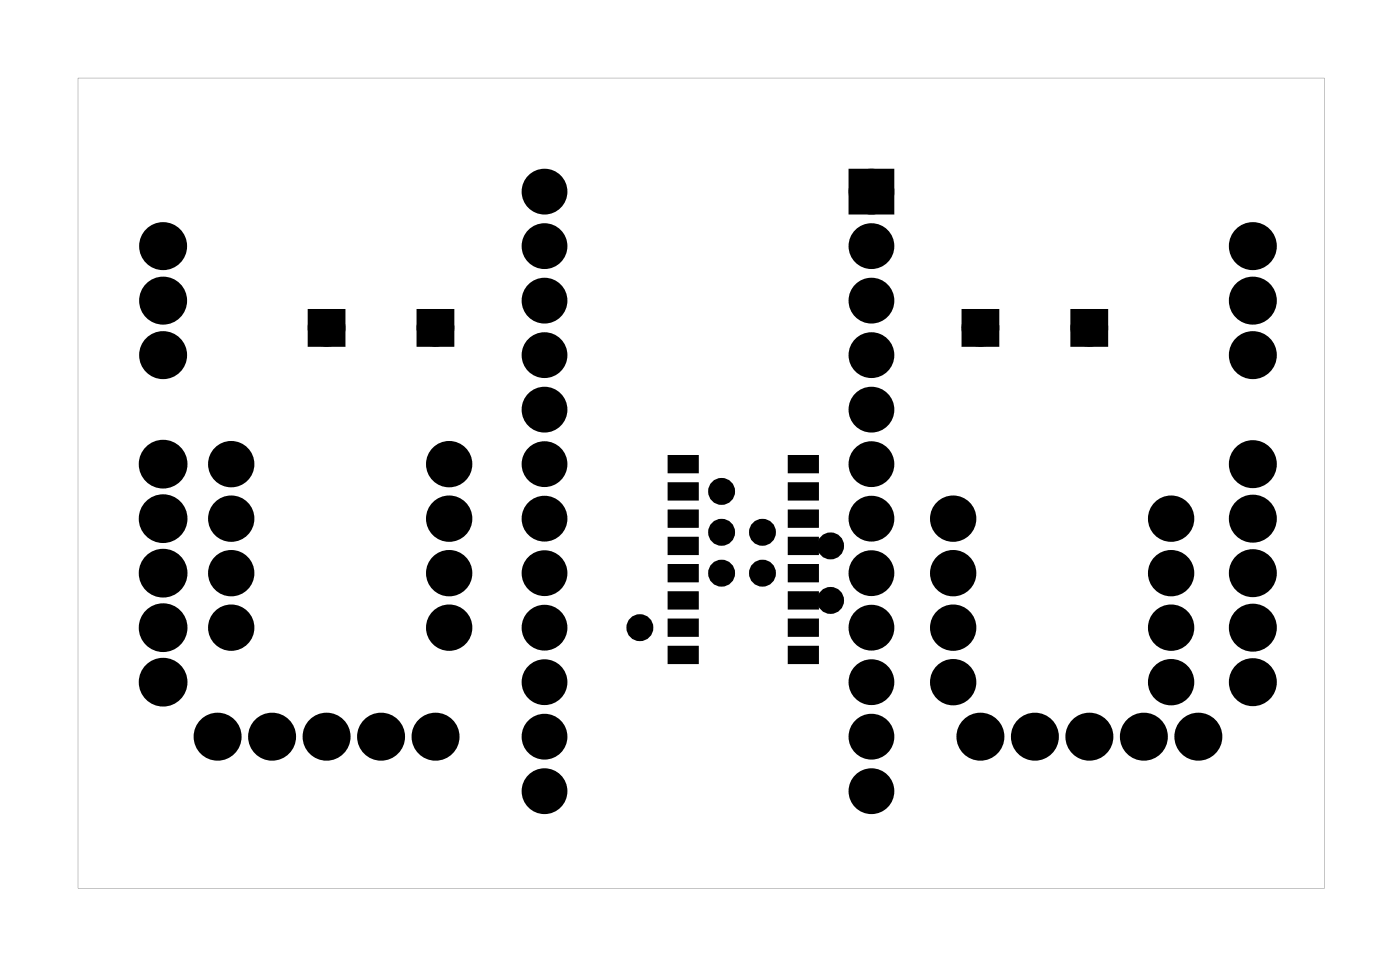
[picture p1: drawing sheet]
<svg xmlns="http://www.w3.org/2000/svg" width="65mm" height="45mm" viewBox="0 0 65 45" stroke-linecap="round" stroke-linejoin="round" font-family="sans-serif">
<g fill="#000">
<path d="M40 8.3h1.3v1.3h-1.3zM31.2 30.2h1.2v.6h-1.2zM31.2 28.9h1.2v.6h-1.2zM31.2 27.7h1.2v.6h-1.2zM31.2 26.4h1.2v.6h-1.2zM31.2 25.1h1.2v.6h-1.2zM31.2 23.9h1.2v.6h-1.2zM31.2 22.6h1.2v.6h-1.2zM31.2 21.3h1.2v.6h-1.2zM36.8 21.3h1.2v.6h-1.2zM36.8 22.6h1.2v.6h-1.2zM36.8 23.9h1.2v.6h-1.2z"/>
<path d="M36.8 25.1h1.2v.6h-1.2zM36.8 26.4h1.2v.6h-1.2zM36.8 27.7h1.2v.6h-1.2zM36.8 28.9h1.2v.6h-1.2zM36.8 30.2h1.2v.6h-1.2z"/>
<path d="M14.5 14.5v1.5h1.5v-1.5zM14.7 15.3a.5 .5 0 0 1 1 0 .5 .5 0 0 1-1 0z"/>
<path d="M19.5 14.5v1.5h1.6v-1.5zM19.8 15.3a.5 .5 0 0 1 1 0 .5 .5 0 0 1-1 0z"/>
<path d="M45 14.5v1.5h1.5v-1.5zM45.2 15.3a.5 .5 0 0 1 1 0 .5 .5 0 0 1-1 0z"/>
<path d="M50 14.5v1.5h1.5v-1.5zM50.3 15.3a.5 .5 0 0 1 1 0 .5 .5 0 0 1-1 0z"/>
<path d="M3.6 3.6v37.8h58.1v-37.8zM3.6 3.6h58.1v37.8h-58.1z"/>
</g>
<g fill="#000">
<circle cx="7.6" cy="11.5" r=".74"/>
<circle cx="7.6" cy="14" r=".74"/>
<circle cx="7.6" cy="16.5" r=".74"/>
<circle cx="15.2" cy="15.3" r=".63"/>
<circle cx="20.3" cy="15.3" r=".63"/>
<circle cx="25.4" cy="16.6" r=".72"/>
<circle cx="25.4" cy="8.9" r=".72"/>
<circle cx="25.4" cy="11.5" r=".72"/>
<circle cx="25.4" cy="19.1" r=".72"/>
<circle cx="25.4" cy="14" r=".72"/>
<circle cx="40.6" cy="16.6" r=".72"/>
<circle cx="40.6" cy="8.9" r=".72"/>
<circle cx="40.6" cy="11.5" r=".72"/>
<circle cx="40.6" cy="19.1" r=".72"/>
<circle cx="40.6" cy="14" r=".72"/>
<circle cx="45.7" cy="15.3" r=".63"/>
<circle cx="50.8" cy="15.3" r=".63"/>
<circle cx="58.4" cy="11.5" r=".74"/>
<circle cx="58.4" cy="14" r=".74"/>
<circle cx="58.4" cy="16.6" r=".74"/>
<circle cx="7.6" cy="31.8" r=".75"/>
<circle cx="7.6" cy="21.6" r=".75"/>
<circle cx="7.6" cy="29.2" r=".75"/>
<circle cx="7.6" cy="24.2" r=".75"/>
<circle cx="7.6" cy="26.7" r=".75"/>
<circle cx="10.1" cy="34.3" r=".74"/>
<circle cx="10.8" cy="29.3" r=".7"/>
<circle cx="10.8" cy="21.6" r=".7"/>
<circle cx="10.8" cy="24.2" r=".7"/>
<circle cx="10.8" cy="26.7" r=".7"/>
<circle cx="12.7" cy="34.3" r=".74"/>
<circle cx="15.2" cy="34.3" r=".74"/>
<circle cx="17.8" cy="34.3" r=".74"/>
<circle cx="20.3" cy="34.3" r=".74"/>
<circle cx="20.9" cy="29.3" r=".7"/>
<circle cx="20.9" cy="21.6" r=".7"/>
<circle cx="20.9" cy="24.2" r=".7"/>
<circle cx="20.9" cy="26.7" r=".7"/>
<circle cx="25.4" cy="26.7" r=".72"/>
<circle cx="25.4" cy="21.6" r=".72"/>
<circle cx="25.4" cy="24.2" r=".72"/>
<circle cx="25.4" cy="34.3" r=".72"/>
<circle cx="25.4" cy="31.8" r=".72"/>
<circle cx="25.4" cy="36.9" r=".72"/>
<circle cx="25.4" cy="29.3" r=".72"/>
<circle cx="29.8" cy="29.2" r=".35"/>
<circle cx="33.6" cy="26.7" r=".35"/>
<circle cx="33.6" cy="24.8" r=".35"/>
<circle cx="33.6" cy="22.9" r=".35"/>
<circle cx="35.5" cy="26.7" r=".35"/>
<circle cx="35.5" cy="24.8" r=".35"/>
<circle cx="38.7" cy="28" r=".35"/>
<circle cx="38.7" cy="25.4" r=".35"/>
<circle cx="40.6" cy="26.7" r=".72"/>
<circle cx="40.6" cy="21.6" r=".72"/>
<circle cx="40.6" cy="24.2" r=".72"/>
<circle cx="40.6" cy="34.3" r=".72"/>
<circle cx="40.6" cy="31.8" r=".72"/>
<circle cx="40.6" cy="36.9" r=".72"/>
<circle cx="40.6" cy="29.3" r=".72"/>
<circle cx="44.4" cy="29.3" r=".7"/>
<circle cx="44.4" cy="31.8" r=".7"/>
<circle cx="44.4" cy="24.2" r=".7"/>
<circle cx="44.4" cy="26.7" r=".7"/>
<circle cx="45.7" cy="34.3" r=".74"/>
<circle cx="48.2" cy="34.3" r=".74"/>
<circle cx="50.8" cy="34.3" r=".74"/>
<circle cx="53.3" cy="34.3" r=".74"/>
<circle cx="54.6" cy="29.3" r=".7"/>
<circle cx="54.6" cy="31.8" r=".7"/>
<circle cx="54.6" cy="24.2" r=".7"/>
<circle cx="54.6" cy="26.7" r=".7"/>
<circle cx="55.9" cy="34.3" r=".74"/>
<circle cx="58.4" cy="26.7" r=".74"/>
<circle cx="58.4" cy="21.6" r=".74"/>
<circle cx="58.4" cy="24.2" r=".74"/>
<circle cx="58.4" cy="29.3" r=".74"/>
<circle cx="58.4" cy="31.8" r=".74"/>
</g>
<g fill="none" stroke="#000" stroke-width=".76" stroke-linecap="butt">
<circle cx="7.6" cy="14" r=".74"/>
<circle cx="7.6" cy="16.5" r=".74"/>
<circle cx="7.6" cy="11.5" r=".74"/>
<circle cx="58.4" cy="16.6" r=".74"/>
<circle cx="58.4" cy="11.5" r=".74"/>
<circle cx="58.4" cy="14" r=".74"/>
<circle cx="7.6" cy="24.2" r=".75"/>
<circle cx="7.6" cy="26.7" r=".75"/>
<circle cx="7.6" cy="31.8" r=".75"/>
<circle cx="7.6" cy="21.6" r=".75"/>
<circle cx="7.6" cy="29.2" r=".75"/>
<circle cx="10.1" cy="34.3" r=".74"/>
<circle cx="10.8" cy="24.2" r=".7"/>
<circle cx="10.8" cy="29.3" r=".7"/>
<circle cx="10.8" cy="26.7" r=".7"/>
<circle cx="10.8" cy="21.6" r=".7"/>
<circle cx="12.7" cy="34.3" r=".74"/>
<circle cx="15.2" cy="34.3" r=".74"/>
<circle cx="17.8" cy="34.3" r=".74"/>
<circle cx="20.3" cy="34.3" r=".74"/>
<circle cx="20.9" cy="29.3" r=".7"/>
<circle cx="20.9" cy="24.2" r=".7"/>
<circle cx="20.9" cy="21.6" r=".7"/>
<circle cx="20.9" cy="26.7" r=".7"/>
<circle cx="44.4" cy="24.2" r=".7"/>
<circle cx="44.4" cy="29.3" r=".7"/>
<circle cx="44.4" cy="31.8" r=".7"/>
<circle cx="44.4" cy="26.7" r=".7"/>
<circle cx="45.7" cy="34.3" r=".74"/>
<circle cx="48.2" cy="34.3" r=".74"/>
<circle cx="50.8" cy="34.3" r=".74"/>
<circle cx="53.3" cy="34.3" r=".74"/>
<circle cx="54.6" cy="29.3" r=".7"/>
<circle cx="54.6" cy="26.7" r=".7"/>
<circle cx="54.6" cy="31.8" r=".7"/>
<circle cx="54.6" cy="24.2" r=".7"/>
<circle cx="55.9" cy="34.3" r=".74"/>
<circle cx="58.4" cy="31.8" r=".74"/>
<circle cx="58.4" cy="26.7" r=".74"/>
<circle cx="58.4" cy="29.3" r=".74"/>
<circle cx="58.4" cy="21.6" r=".74"/>
<circle cx="58.4" cy="24.2" r=".74"/>
</g>
<g fill="none" stroke="#000" stroke-width=".55">
<circle cx="29.8" cy="29.2" r=".35"/>
<circle cx="33.6" cy="26.7" r=".35"/>
<circle cx="33.6" cy="22.9" r=".35"/>
<circle cx="33.6" cy="24.8" r=".35"/>
<circle cx="35.5" cy="24.8" r=".35"/>
<circle cx="35.5" cy="26.7" r=".35"/>
<circle cx="38.7" cy="25.4" r=".35"/>
<circle cx="38.7" cy="28" r=".35"/>
</g>
<g fill="none" stroke="#000" stroke-width=".25">
<path d="M14.5 14.5h1.5v1.5h-1.5zM19.5 14.5h1.6v1.5h-1.6zM45 14.5h1.5v1.5h-1.5zM50 14.5h1.5v1.5h-1.5zM31.2 30.2h1.2v.6h-1.2zM31.2 28.9h1.2v.6h-1.2zM31.2 27.7h1.2v.6h-1.2zM31.2 26.4h1.2v.6h-1.2zM31.2 25.1h1.2v.6h-1.2zM31.2 23.9h1.2v.6h-1.2zM31.2 22.6h1.2v.6h-1.2zM31.2 21.3h1.2v.6h-1.2z"/>
<path d="M36.8 21.3h1.2v.6h-1.2zM36.8 22.6h1.2v.6h-1.2zM36.8 23.9h1.2v.6h-1.2zM36.8 25.1h1.2v.6h-1.2zM36.8 26.4h1.2v.6h-1.2zM36.8 27.7h1.2v.6h-1.2zM36.8 28.9h1.2v.6h-1.2zM36.8 30.2h1.2v.6h-1.2z"/>
<circle cx="15.2" cy="15.3" r=".5"/>
<circle cx="20.3" cy="15.3" r=".5"/>
<circle cx="45.7" cy="15.3" r=".5"/>
<circle cx="50.8" cy="15.3" r=".5"/>
</g>
<g fill="none" stroke="#000" stroke-width=".51">
<circle cx="15.2" cy="15.3" r=".63"/>
<circle cx="20.3" cy="15.3" r=".63"/>
<circle cx="45.7" cy="15.3" r=".63"/>
<circle cx="50.8" cy="15.3" r=".63"/>
</g>
<g fill="none" stroke="#000" stroke-width=".69" stroke-linecap="butt">
<circle cx="25.4" cy="8.9" r=".72"/>
<circle cx="25.4" cy="19.1" r=".72"/>
<circle cx="25.4" cy="16.6" r=".72"/>
<circle cx="25.4" cy="11.5" r=".72"/>
<circle cx="25.4" cy="14" r=".72"/>
<circle cx="40.6" cy="8.9" r=".72"/>
<circle cx="40.6" cy="16.6" r=".72"/>
<circle cx="40.6" cy="19.1" r=".72"/>
<circle cx="40.6" cy="14" r=".72"/>
<circle cx="40.6" cy="11.5" r=".72"/>
<circle cx="25.4" cy="31.8" r=".72"/>
<circle cx="25.4" cy="29.3" r=".72"/>
<circle cx="25.4" cy="34.3" r=".72"/>
<circle cx="25.4" cy="36.9" r=".72"/>
<circle cx="25.4" cy="26.7" r=".72"/>
<circle cx="25.4" cy="21.6" r=".72"/>
<circle cx="25.4" cy="24.2" r=".72"/>
<circle cx="40.6" cy="34.3" r=".72"/>
<circle cx="40.6" cy="36.9" r=".72"/>
<circle cx="40.6" cy="29.3" r=".72"/>
<circle cx="40.6" cy="31.8" r=".72"/>
<circle cx="40.6" cy="26.7" r=".72"/>
<circle cx="40.6" cy="24.2" r=".72"/>
<circle cx="40.6" cy="21.6" r=".72"/>
</g>
<path d="M40 8.3h1.3v1.3h-1.3z" fill="none" stroke="#000" stroke-width=".8" stroke-linecap="butt"/>
</svg>
